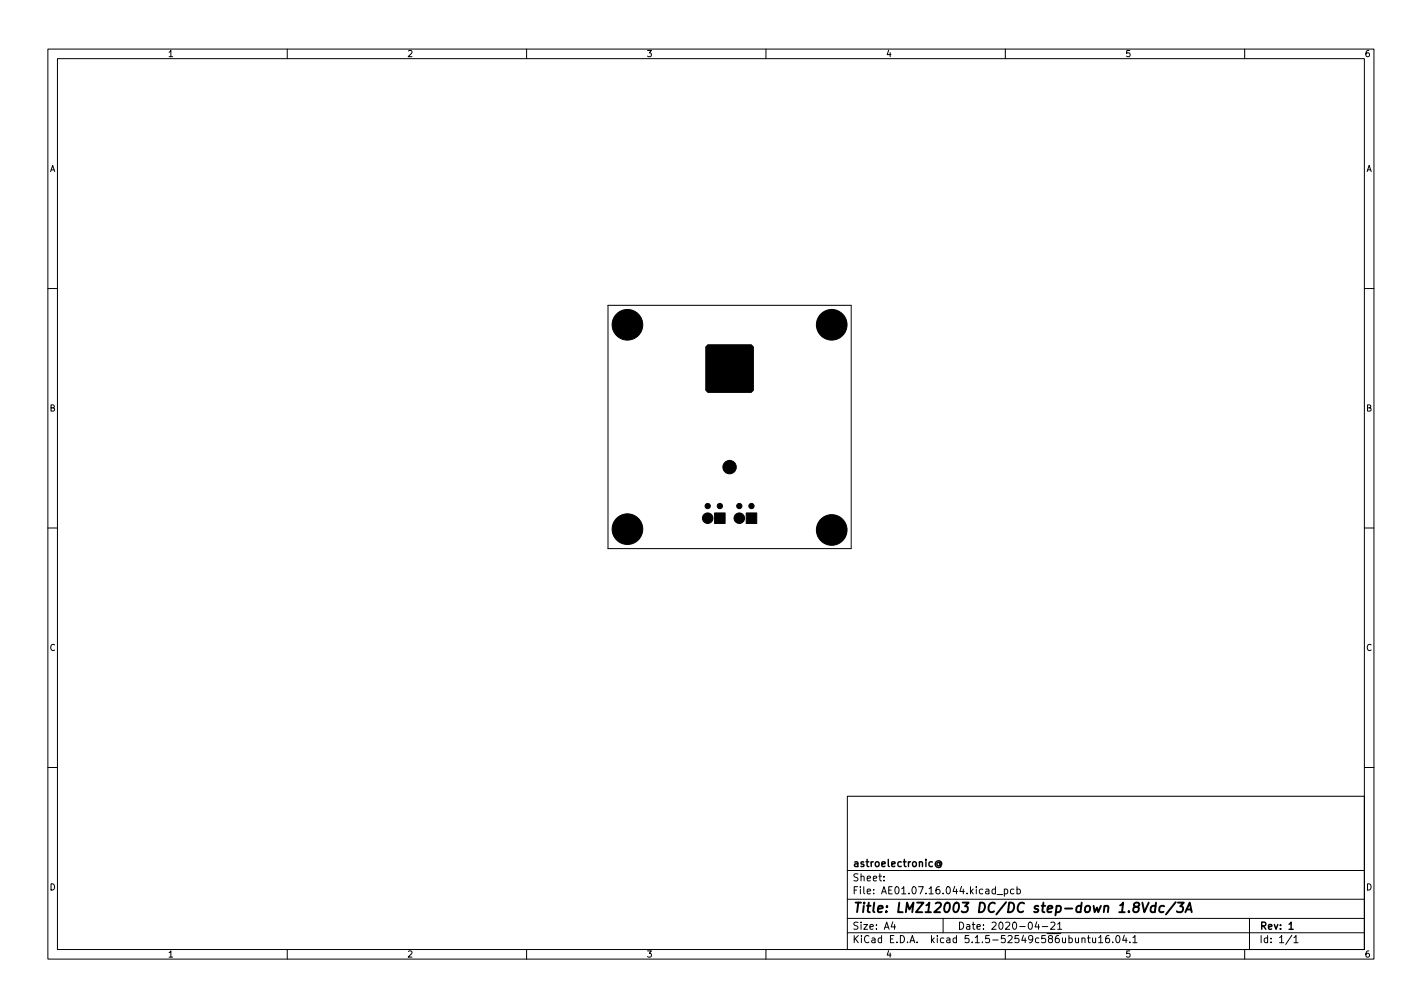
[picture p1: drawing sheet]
<svg xmlns="http://www.w3.org/2000/svg" width="297mm" height="210mm" viewBox="0 0 297 210" stroke-linecap="round" stroke-linejoin="round" font-family="sans-serif">
<defs><g id="words">
<text font-size="2.8" x="178" y="190.6">Title: LMZ12003 DC/DC step-down 1.8Vdc/3A</text>
<g font-size="2.1">
<text x="178" y="184">Sheet:</text>
<text x="178" y="181">astroelectronic@</text>
<text x="178" y="186.7">File: AE01.07.16.044.kicad_pcb</text>
<text x="178" y="196.9">KiCad E.D.A. kicad 5.1.5-52549c586ubuntu16.04.1</text>
<text x="178" y="194.1">Size: A4</text>
<text x="200" y="194.1">Date: 2020-04-21</text>
<text x="263" y="194.1">Rev: 1</text>
<text x="263" y="196.9">Id: 1/1</text>
</g>
<g font-size="1.8">
<text x="35" y="11.9">1</text>
<text x="85" y="11.9">2</text>
<text x="135" y="11.9">3</text>
<text x="185" y="11.9">4</text>
<text x="235" y="11.9">5</text>
<text x="285" y="11.9">6</text>
<text x="10.3" y="35.9">A</text>
<text x="285.3" y="35.9">A</text>
<text x="10.3" y="85.9">B</text>
<text x="285.3" y="85.9">B</text>
<text x="10.3" y="135.9">C</text>
<text x="285.3" y="135.9">C</text>
<text x="10.3" y="185.9">D</text>
<text x="285.3" y="185.9">D</text>
<text x="35" y="199.9">1</text>
<text x="85" y="199.9">2</text>
<text x="135" y="199.9">3</text>
<text x="185" y="199.9">4</text>
<text x="235" y="199.9">5</text>
<text x="285" y="199.9">6</text>
</g>
</g></defs>
<g fill="none" stroke="#000" stroke-width=".21">
<path d="M10 10.2h277v190.1h-277zM12 12.2h273v186.1h-273zM60 10.2v2M110 10.2v2M160 10.2v2M210 10.2v2M260 10.2v2M10 60.2h2M127 63.7h50.8v50.8h-50.8zM285 60.2h2M10 110.2h2M285 110.2h2"/>
<path d="M10 160.2h2M177 166.3h108v32h-108zM285 160.2h2M60 198.3v2M110 198.3v2M160 198.3v2M177 194.8h108M177 191.8h108M177 187.8h108M177 181.8h108M184.6 183.8v.1M184.6 183v.1"/>
<path d="M186.5 192.5l-.4 1h1M186.9 193v1M197 191.8v3M208.3 186.8h1.1M209.8 185.7l.4-.1 .3 .3-.1 .7h-.6M209.8 185.6v1.5M210 198.3v2M211.8 185.7l-.4-.1-.3 .3 .1 .7h.6M212.4 185.7l.5-.1 .2 .3-.1 .7h-.6M212.4 185.1v1.5M216.6 192.5l-.4 1h.9M216.9 193v1"/>
<path d="M217.7 193.5h1.2M219.5 192.7l.6-.2 .3 .5-1 1h1M220.9 193l.5-.5v1.5M220.9 194h.9M226 196l.2-.2 .4 .1v.9M227.1 195.8h.6M227.4 195.3v1.3l.3 .2M228.2 195.8l.1 1h.3l.3-.1M228.9 195.8v1M229.5 195.8l.4-.5v1.5M229.5 196.8h.9M231.6 195.3l-.4 .1a1.01 1.01 0 0 0 0 1.4l.5-.1 .1-.5-.3-.3h-.3l-.3 .3"/>
<path d="M232.4 196.7v.1M233.3 195.4l.1-.1a.8 .8 0 0 1 .6 .8 .8 .8 0 0 1-.6 .7 1 1 0 0 1-.1-1.4zM234.9 195.3l-.4 1h.9M235.2 195.8v1M236 196.7v.1M236.6 195.8l.5-.5v1.5M236.6 196.8h.9M260 198.3v2M261 191.8v6.5M269.9 195.3l-1.3 1.9M270.3 195.8l.4-.5v1.5M270.3 196.8h.8"/>
</g>
<path d="M196.3 180.2a.36 .36 0 0 0-.5 0 .36 .36 0 0 0 0 .5 .36 .36 0 0 0 .5-.1M196.3 180.1v.5l.2 .1a.64 .64 0 0 0-.4-1 .64 .64 0 0 0-.8 .7 .72 .72 0 0 0 .5 .7 .72 .72 0 0 0 .8-.2M269.3 193l.4-.5v1.5M269.3 194h.8" fill="none" stroke="#000" stroke-width=".3"/>
<path d="M238.6 188.5l.4 2 1-2M241.4 189.2a.66 .66 0 0 0-1 .3l-.1 .6 .2 .3h.7M241.5 188.5l-.3 2M243.2 189.2a.66 .66 0 0 0-1 .3l-.1 .6 .2 .3h.7M245.6 188.4l-2.1 2.5M246 188.5h1.3l-.8 .7 .6 .2-.1 .9-.3 .2h-.6l-.3-.2M247.6 190.5l.9-2 .4 2M247.9 189.9h.9" fill="none" stroke="#000" stroke-width=".4"/>
<g fill="#000" stroke="#000" stroke-width=".21">
<path d="M149.3 107.1h2.2v2.2h-2.2zM155.9 107.1h2.2v2.2h-2.2z"/>
<circle cx="128.7" cy="67.8" r=".4"/>
<circle cx="129.4" cy="69.5" r=".4"/>
<circle cx="129.4" cy="66.1" r=".4"/>
<circle cx="131.1" cy="70.2" r=".4"/>
<circle cx="131.1" cy="65.4" r=".4"/>
<circle cx="131.1" cy="67.8" r="3.2"/>
<circle cx="132.8" cy="69.5" r=".4"/>
<circle cx="132.8" cy="66.1" r=".4"/>
<circle cx="133.5" cy="67.8" r=".4"/>
<circle cx="171.3" cy="67.8" r=".4"/>
<circle cx="172" cy="66.1" r=".4"/>
<circle cx="172" cy="69.5" r=".4"/>
<circle cx="173.7" cy="70.2" r=".4"/>
<circle cx="173.7" cy="65.4" r=".4"/>
<circle cx="173.7" cy="67.8" r="3.2"/>
<circle cx="175.4" cy="66.1" r=".4"/>
<circle cx="175.4" cy="69.5" r=".4"/>
<circle cx="176.1" cy="67.8" r=".4"/>
<circle cx="152.4" cy="97.5" r="1.4"/>
<circle cx="128.7" cy="110.5" r=".4"/>
<circle cx="129.4" cy="108.8" r=".4"/>
<circle cx="129.4" cy="112.2" r=".4"/>
<circle cx="131.1" cy="112.9" r=".4"/>
<circle cx="131.1" cy="108.1" r=".4"/>
<circle cx="131.1" cy="110.5" r="3.2"/>
<circle cx="132.8" cy="112.2" r=".4"/>
<circle cx="132.8" cy="108.8" r=".4"/>
<circle cx="133.5" cy="110.5" r=".4"/>
<circle cx="147.8" cy="108.2" r="1.1"/>
<circle cx="147.8" cy="105.7" r=".55"/>
<circle cx="150.4" cy="105.7" r=".55"/>
<circle cx="154.4" cy="108.2" r="1.1"/>
<circle cx="154.4" cy="105.7" r=".55"/>
<circle cx="157" cy="105.7" r=".55"/>
<circle cx="171.3" cy="110.7" r=".4"/>
<circle cx="172" cy="112.4" r=".4"/>
<circle cx="172" cy="109" r=".4"/>
<circle cx="173.7" cy="108.3" r=".4"/>
<circle cx="173.7" cy="113.1" r=".4"/>
<circle cx="173.7" cy="110.7" r="3.2"/>
<circle cx="175.4" cy="112.4" r=".4"/>
<circle cx="175.4" cy="109" r=".4"/>
<circle cx="176.1" cy="110.7" r=".4"/>
</g>
<path d="M147.4 72.4l.5-.4h9l.5 .4v9.1l-.5 .4h-9l-.5-.4z" fill="#000" stroke="#000" stroke-width=".25"/>
<use href="#words"/>
</svg>
